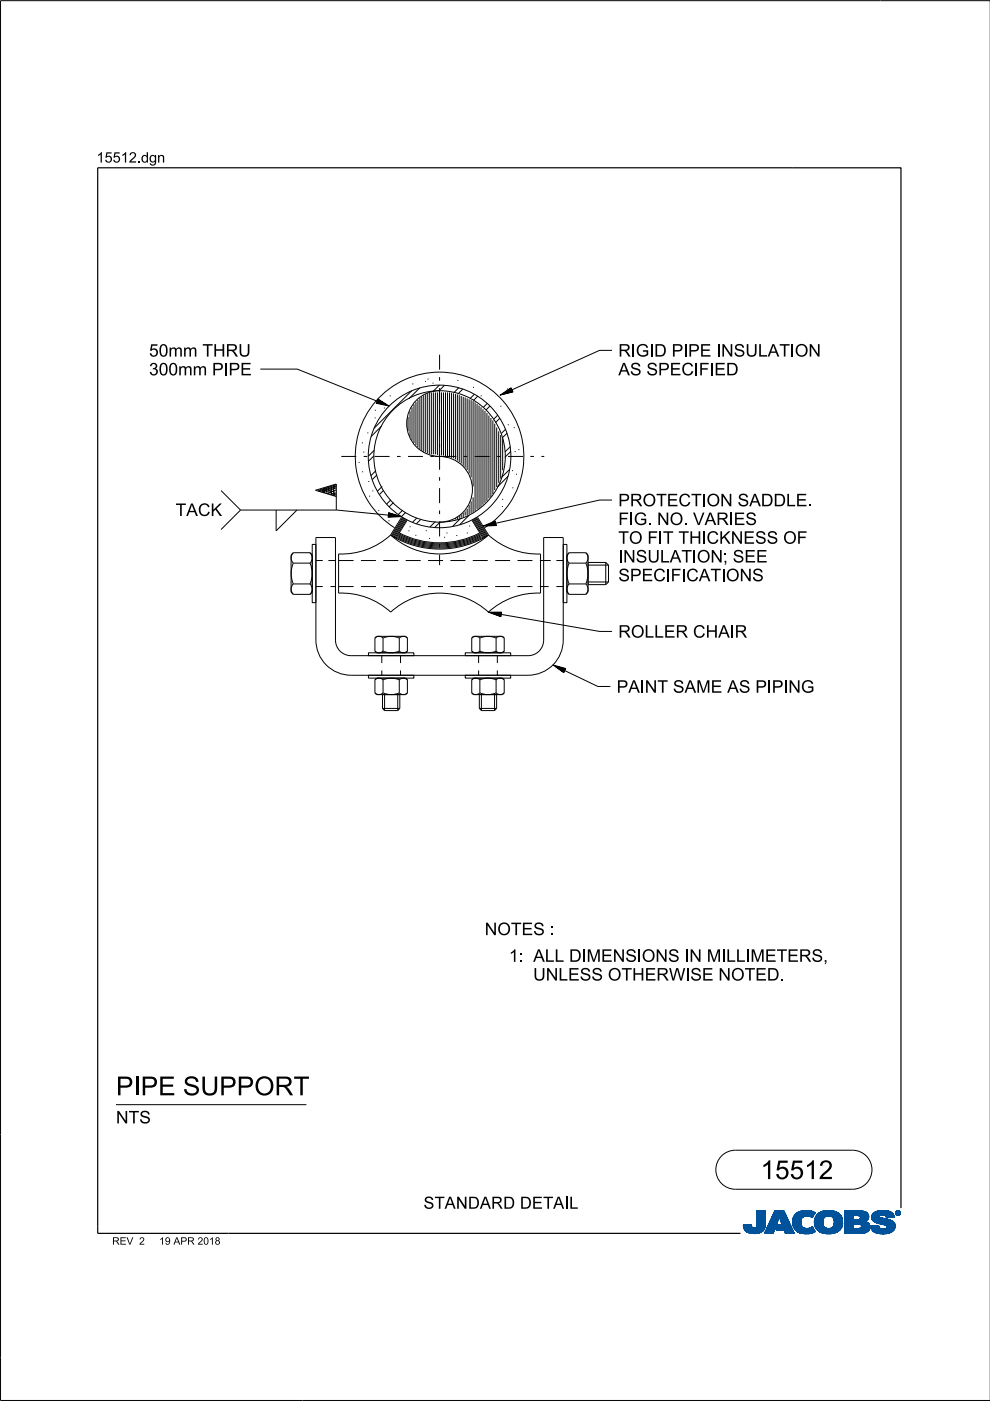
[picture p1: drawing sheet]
<svg xmlns="http://www.w3.org/2000/svg" width="210mm" height="297mm" viewBox="0 0 210 297" stroke-linecap="round" stroke-linejoin="round" font-family="sans-serif">
<defs><g id="words">
<g font-size="4">
<text x="24.6" y="232.2">PI</text>
<text x="29.8" y="232.2">PE SUPPORT</text>
<text x="161.3" y="250">15512</text>
</g>
<g font-size="2.6">
<text x="31.6" y="75.6">50mm TH</text>
<text x="47.8" y="75.6">RU</text>
<text x="131.1" y="75.6">RI</text>
<text x="134.8" y="75.6">GI</text>
<text x="138.7" y="75.6">D PI</text>
<text x="145.9" y="75.6">PE I</text>
<text x="152.9" y="75.6">N</text>
<text x="155.6" y="75.6">SULATI</text>
<text x="168.5" y="75.6">ON</text>
<text x="31.6" y="79.6">300mm PI</text>
<text x="48.5" y="79.6">PE</text>
<text x="131.1" y="79.6">AS SPECI</text>
<text x="148.2" y="79.6">FI</text>
<text x="151.5" y="79.6">ED</text>
<text x="131.1" y="107.3">PROTECTI</text>
<text x="149.8" y="107.3">ON</text>
<text x="156.4" y="107.3">SADDLE.</text>
<text x="37.2" y="109.4">TACK</text>
<text x="131.1" y="111.3">FI</text>
<text x="134.4" y="111.3">G.N</text>
<text x="142" y="111.3">O.VARI</text>
<text x="155.6" y="111.3">ES</text>
<text x="131.1" y="119.3">I</text>
<text x="131.1" y="115.3">TO FI</text>
<text x="134.8" y="119.3">SULATI</text>
<text x="140.6" y="115.3">T TH</text>
<text x="147.8" y="119.3">ON</text>
<text x="148.8" y="115.3">I</text>
<text x="149.8" y="115.3">CKN</text>
<text x="153.3" y="119.3">;SEE</text>
<text x="157.6" y="115.3">ESS OF</text>
<text x="131.1" y="123.2">SPECI</text>
<text x="142.2" y="123.2">FI</text>
<text x="145.5" y="123.2">CATI</text>
<text x="153.9" y="123.2">ON</text>
<text x="159.5" y="123.2">S</text>
<text x="131.1" y="135.2">ROLLER CH</text>
<text x="152.3" y="135.2">AI</text>
<text x="155.8" y="135.2">R</text>
<text x="130.7" y="146.9">PAI</text>
<text x="136.7" y="146.9">N</text>
<text x="139.4" y="146.9">T SAM</text>
<text x="150.7" y="146.9">E AS PI</text>
<text x="163.6" y="146.9">PI</text>
<text x="167.1" y="146.9">N</text>
<text x="169.8" y="146.9">G</text>
<text x="102.8" y="198.3">N</text>
<text x="105.4" y="198.3">OTES :</text>
<text x="107.9" y="203.9">1:ALLDI</text>
<text x="124.4" y="203.9">M</text>
<text x="127.4" y="203.9">EN</text>
<text x="132.6" y="203.9">SI</text>
<text x="136.1" y="203.9">ON</text>
<text x="146.2" y="203.9">N</text>
<text x="149.9" y="203.9">M</text>
<text x="154" y="203.9">L</text>
<text x="159.1" y="203.9">M</text>
<text x="162.2" y="203.9">ETERS,</text>
<text x="113" y="207.9">UN</text>
<text x="118.4" y="207.9">LESS OTH</text>
<text x="136.7" y="207.9">ERW I</text>
<text x="146.4" y="207.9">SE N</text>
<text x="155" y="207.9">OTED.</text>
<text x="24.6" y="238.2">N</text>
<text x="27.3" y="238.2">TS</text>
<text x="89.8" y="256.3">STAN</text>
<text x="99.2" y="256.3">DARD DETAI</text>
<text x="120.6" y="256.3">L</text>
</g>
<g font-size="2.2">
<text x="20.5" y="34.5">15512.</text>
<text x="29.9" y="34.5">dgn</text>
</g>
<g font-size="1.6">
<text x="23.8" y="263.9">REV</text>
<text x="29.5" y="263.9">2</text>
<text x="33.7" y="263.9">19APR 2018</text>
</g>
</g></defs>
<g fill="none" stroke="#00539a" stroke-width=".21">
<path d="M157.6 259.8h1.7M157.6 259.9h1.7M157.6 259.9l1.7 .1M157.6 260h1.8M158.1 259.7h1.2M159.3 259.7h-1.7l.1 .7M159.3 259.7h-.9M159.3 259.7l.1 .3M159.4 260l.1 .3M160.4 260l-.2 .3h2M160.5 259.6h1.8M160.5 259.6l-.1 .4"/>
<path d="M160.5 259.7h1.8M160.5 256.7v2.9M160.5 256.9h1.8M160.5 257.5h1.8M160.5 256.7h1.8v2.7M160.5 256.8h1.8M160.5 256.8l1.8 .1M160.5 256.9l1.8 .1M160.5 257h1.8M160.5 257.1h1.8M160.5 257.2h1.8M160.5 257.2l1.8 .1"/>
<path d="M160.5 257.3h1.8M160.5 257.4h1.8M160.5 257.4l1.8 .1M160.5 257.6h1.8M160.5 257.6l1.8 .1M160.5 257.7h1.8M160.5 257.8h1.8M160.5 257.9h1.8M160.5 258h1.8M160.5 258.1h1.8M160.5 258.1l1.8 .1M160.5 258.2h1.8"/>
<path d="M160.5 258.3h1.8M160.5 258.3l1.8 .1M160.5 258.4h1.8M160.5 258.5h1.8M160.5 258.5l1.8 .1M160.5 258.6h1.8M160.5 258.6l1.8 .1M160.5 258.7h1.8M160.5 258.8h1.8M160.5 258.9h1.8M160.5 259h1.8M160.5 259.1h1.8"/>
<path d="M160.5 259.2h1.8M160.5 259.3h1.8M160.5 259.8h1.8M162.2 260h-1.8M162.2 259.9v.3M162.2 259.9h-1.8M162.2 259.8h-1.7M162.3 259.4l-.1 .5M162.3 259.4v-2.7h-1.8v2.9M162.3 259.5h-1.8M162.3 259.6h-1.8M162.3 256.7l-1.8 .1"/>
<path d="M162.3 259.4h-1.8M163.7 258.1h3.1M163.7 258h3.1M163.7 257.9h3M163.8 257.8h2.9M163.8 257.7h2.9M163.8 257.7h2.8M163.9 257.6h2.7M163.9 257.5h2.7M164 257.4h2.5M164 257.3h2.5M164.1 257.2h2.3"/>
<path d="M164.1 257.1h2.3M164.1 257h2.3M164.2 257h2.1M164.2 256.9h2.1M164.2 256.8h2.1M164.3 256.7h1.9l2.2 4.8h-1.9l-.3-.8h-1.7l.4-1h1l-.7-1.7-1.3 3.5h-1.8zM164.5 260h-1.7M164.5 259.9l-1.7 .1M164.5 259.9h-1.7M164.5 259.8l-1.7 .1M164.6 259.8h-1.7M164.6 259.7l-1.7 .1"/>
<path d="M164.6 259.7h-1.7M164.6 259.6h-1.7M164.6 259.5l-1.6 .1M164.7 259.5h-1.7M164.7 259.4l-1.7 .1M164.7 259.4h-1.7M164.7 259.3l-1.6 .1M164.7 259.3h-1.6M164.8 259.2l-1.7 .1M164.8 259.2h-1.7M164.8 259.1l-1.6 .1M164.8 260h2.9"/>
<path d="M164.8 259.1h-1.6M164.8 259.9h2.9M164.8 259l-1.6 .1M164.9 259.9h2.7M164.9 259h-1.7M164.9 259.8h2.7M164.9 258.9h-1.6M164.9 258.8h-1.6M164.9 259.7h2.7M164.9 259.7l-.4 1 3.6 .1M165 258.7h-1.6M165 258.6l-1.6 .1"/>
<path d="M165 258.6h-1.6M165 258.5l-1.6 .1M165 258.5h-1.6M165.1 258.4l-1.6 .1M165.1 258.4h-1.6M165.1 258.3l-1.6 .1M165.1 258.3h-1.6M165.1 258.2l-1.5 .1M165.1 258.2h-1.5M165.2 258.1l-1.6 .1M165.2 258.1h-1.6M165.2 258l.7 1.7h-1"/>
<path d="M165.2 258l.7 1.7M165.3 258.1h1.5M165.3 258.1l1.6 .1M165.3 258.2h1.6M165.3 258.2l1.6 .1M165.3 258.3h1.6M165.4 258.3l1.6 .1M165.4 258.4h1.6M165.4 258.4l1.6 .1M165.4 258.5h1.6M165.4 258.5l1.7 .1M165.4 258.6h1.7"/>
<path d="M165.5 258.6l1.6 .1M165.5 258.7h1.6M165.5 258.8h1.7M165.5 258.9h1.7M165.6 258.9h1.6M165.6 259h1.7M165.6 259l1.7 .1M165.6 259.1h1.7M165.6 259.1l1.7 .1M165.7 259.2h1.7M165.7 259.2l1.7 .1M165.7 259.3h1.7"/>
<path d="M165.7 259.3l1.7 .1M165.7 259.4h1.7M165.8 259.4l1.7 .1M165.8 259.5h1.7M165.8 259.5l1.7 .1M165.8 259.6h1.7M166.2 256.7l2.2 4.8M166.2 256.8l-1.9-.1-2.2 4.8h1.8l1.3-3.5M168 258.9l.4 1.5M168 258.9h1.8M168 259h1.8M168 259.1h1.8"/>
<path d="M168 259.2h1.8M168 259.2l1.8 .1M168 259.3h1.8M168 259.3l1.8 .1M168.1 259.4h1.8M168.1 259.5h1.7M168.1 259.4l1.7 .1M168.1 259.5l1.8 .1M168.1 259.6h1.8M168.1 259.7h1.8M168.1 259.7l1.8 .1M168.1 259.8h1.8"/>
<path d="M168.1 259.8l1.8 .1M168.2 260h1.8M168.2 259.9h1.8M168.3 258l-.3 .9M168.9 257.3l-.6 .7M169.1 257.1h3.6M169.2 257h3.4M169.4 256.9h3.1M169.5 256.9h2.9M169.8 256.8h2.4M169.8 259.1a1.33 1.33 0 0 0 .8 1.4 1.33 1.33 0 0 0 1.5-.3l.2-.1M169.8 259.1h-1.8"/>
<path d="M169.8 259l-1.8 .1M169.9 258.8l-1.9 .1M169.9 258.8h-1.9M169.9 258.7h-1.9M169.9 258.6h-1.8M169.9 258.6l-1.9 .1M169.9 258.5l-1.8 .1M169.9 258.5h-1.8M169.9 258.4l-1.8 .1M170 258.4h-1.9M170 258.4l-.2 .7M170 258.3l-1.8 .1"/>
<path d="M170 258.3h-1.8M170 258.2l-1.8 .1M170.1 258.2h-1.9M170.1 258.1l-.1 .3M170.1 258.1l-1.9 .1M170.2 258.1h-2M170.3 258h-2.1M170.3 256.7l-1.4 .5M170.3 256.7h1.5M170.3 256.7a4 4 0 0 1 2.5 .4M170.4 258h-2.1M170.4 257.9h-2.1"/>
<path d="M170.6 257.8l-2.3 .1M170.6 257.9l-.5 .2M170.8 257.8h-2.5M171.5 256.7l-1.7 .1M171.5 256.7l.6 .1M171.7 257.8h.7M171.8 257.9h.6M171.9 258h.4M172.1 258.1h.2M172.2 258.1h.1M172.3 258h-.3M172.4 257.8h-.8"/>
<path d="M172.4 257.7l-4 .1M172.5 257.7h-4.1M172.5 257.6l-4 .1M172.5 257.6h-4M172.6 257h-3.3M172.6 257.5l-4.1 .1M172.6 257.5h-4M172.6 257.4l-4 .1M172.7 257.4h-4M172.7 259h1.8M172.7 259.2h1.8M172.7 259.3h1.8"/>
<path d="M172.7 259.3l1.8 .1M172.7 259.4h1.8M172.7 257.3l-3.9 .1M172.7 259.5h1.8M172.7 259.5l1.8 .1M172.7 259.6h1.8M172.7 259.7h1.8M172.7 258.6h1.8M172.7 257.3h-3.9M172.8 259.8h1.8M172.8 257.2l-3.9 .1M172.8 259.9h1.8"/>
<path d="M172.8 259.9l.3 .6M172.8 259.8l1.8 .1M172.8 259.9l1.8 .1M172.8 257.2h-3.9M172.8 260h1.8M172.8 257.1l-.6 1.1a1.75 1.75 0 0 0-1.6-.3M172.9 257.1l-3.9 .1M173 257.8l-.3 1.3h1.8M173 257.8h5.3M173.1 257.7h5.2M173.1 257.7h5.1M173.1 257.6h5.1"/>
<path d="M173.2 257.6h4.9M173.2 257.5h4.8M173.4 257.4h4.6M173.4 257.4h4.5M173.5 257.3h4.4M173.6 257.2l4.2 .1M173.6 257.2h4.1M173.7 257.1l4 .1M173.8 257.1h3.8M173.9 257h3.5M174 257h3.3M174.1 256.9h3.2"/>
<path d="M174.2 256.9h2.8M174.4 256.8h2.6M174.5 259h-1.8M174.5 259.2a1.15 1.15 0 0 0 1.3 1.3M174.5 259.2l-1.8-.1 .1 .8M174.5 258.9l-1.8 .1M174.5 258.9h-1.8M174.5 258.8l-1.8 .1M174.5 258.7l-1.8 .1M174.5 258.7h-1.8M174.5 258.6l-1.8 .1M174.5 258.5l-1.8 .1"/>
<path d="M174.6 258.5h-1.9M174.6 256.8h1.9M174.6 258.4l-.1 .8M174.6 258.4h-1.8M174.6 258.4l-1.9 .1M174.6 258.3l-1.8 .1M174.6 258.3h-1.8M174.7 258.2h-1.9M174.7 258.1l-.1 .3M174.8 258.1l-2 .1M174.8 258.1h-1.9M174.9 256.7a3.2 3.2 0 0 1 3.6 1.4l.1 .8-.1 1.1"/>
<path d="M174.9 258l-1.9 .1M175 258h-2M175.1 257.9l-.4 .2M175.1 257.9h-2.1M175.2 257.9h-2.2M175.5 256.7h.7M175.7 257.8l-.6 .1M175.7 257.8l.6 .1M175.7 257.8h-2.7M176 257.8h2.4M176.2 257.9h2.2M176.3 257.9l.5 .5"/>
<path d="M176.4 258h2M176.4 256.7h-1.5a2.68 2.68 0 0 0-1.9 1.1M176.5 258l2 .1M176.5 258.1h2M176.6 258.1h1.9M176.6 258.2h1.9M176.7 258.2l1.8 .1M176.7 258.3h1.8M176.7 258.3l1.9 .1M176.7 259.9h1.8M176.7 258.4h1.9M176.8 258.4l.1 .5"/>
<path d="M176.8 258.4l1.8 .1M176.8 258.5h1.8M176.8 258.6h1.8M176.9 258.8h1.7M176.9 258.8l1.8 .1M176.9 258.7h1.7M176.9 259.4h1.8M176.9 259.2l1.8 .1M176.9 259.1h1.8M176.9 259.2h1.8M176.9 258.9v.3M176.9 259.2a1.11 1.11 0 0 1-1.1 1.3"/>
<path d="M176.9 259h1.8M176.9 258.9h1.8M176.9 259.3h1.8M176.9 259.3l1.8 .1M178 257.4l-4.7 .1M178.4 257.9h-2.1l.5 .5M178.5 259.7l-1.7 .1M178.5 259.8l-1.8 .1M178.5 259.8h-1.7M178.5 260l-.2 .5M178.5 259.9l-1.8 .1M178.5 260h-1.8"/>
<path d="M178.6 259.7h-1.8M178.6 258.5l-1.8 .1M178.6 259.6h-1.8M178.6 259.5l-1.8 .1M178.6 259.5h-1.8M178.7 259.4h-1.8M179.1 259.7h1.8M179.1 259.5h5.2M179.1 256.9h4.4M179.1 257.5h5M179.1 256.8h4M179.1 256.8h3.4"/>
<path d="M179.1 257h4.5M179.1 257.1h4.7M179.1 257.1l4.7 .1M179.1 257.2h4.8M179.1 257.2l4.8 .1M179.1 257.3h4.8M179.1 257.3l4.9 .1M179.1 257.4h4.9M179.1 257.4l5 .1M179.1 257.6h5M179.1 257.6l5 .1M179.1 257.7h5"/>
<path d="M179.1 257.7l1.8 .1M179.1 257.8h1.8M179.1 257.9h1.8M179.1 258h1.8M179.1 258.1h1.8M179.1 258.2h1.8M179.1 258.3h1.8M179.1 258.4h1.8M179.1 258.5h1.8M179.1 258.5l1.8 .1M179.1 258.6h4.8M179.1 258.7h4.7"/>
<path d="M179.1 258.7h4.6M179.1 258.8h4.5M179.1 258.9h4.5M179.1 258.9h4.3M179.1 259h4.4M179.1 259l4.5 .1M179.1 259.1h4.6M179.1 259.1l4.7 .1M179.1 259.2h4.8M179.1 259.2l4.9 .1M179.1 259.3h5M179.1 259.3l5.1 .1"/>
<path d="M179.1 259.4h5.1M179.1 259.4l5.1 .1M179.1 259.5l1.8 .1M179.1 259.6h1.8M179.1 259.8h1.8M179.1 259.9h1.8M179.1 260h1.8M180.9 257.7v.9M181.8 259.5h-.9v1v-1M181.8 259.5h.2M181.8 259.5l.8 .3M182.1 257.7l2.1 .1"/>
<path d="M182.2 257.8h2M182.2 259.5l2.1 .1M182.3 258.5h1.7M182.3 258.5l-1.4 .1M182.3 257.9h1.9M182.4 257.9h1.8M182.4 257.9v.1M182.4 257.9l-.4-.2h-1.1v.9M182.4 258h1.8M182.4 258v.3M182.4 258.3l-.1 .2M182.4 259.6h1.9"/>
<path d="M182.4 258.1h1.8M182.4 258.1l1.8 .1M182.4 258.2h1.8M182.5 259.7h1.9M182.5 256.9l1.1 .1M182.5 259.7l1.9 .1M182.6 259.8h1.8M182.6 259.8v.4l-.2 .2M182.7 259.9h1.7M182.9 256.8h-3.8v4.7M183.3 256.9l-4.2-.1v4.7M183.6 257l.4 .4"/>
<path d="M183.9 259.2l.2 .2M184 258.5l-2.1 .1M184 258.5h-1.8M184 257.4l.1 .2M184.1 258.4l-.8 .6 .6 .2M184.1 258.4h-1.8M184.1 258.3l-1.7 .1M184.1 258.3h-1.7M184.1 257.6l.1 .6M184.1 258.2l-1.7 .1M184.1 259.4l.3 .5v.6M184.2 258.2l-.1 .2"/>
<path d="M184.2 258h-1.8M184.4 259.9h-1.7M184.5 260h-1.8M184.6 259.9v.2M184.6 259.9h1.7M184.6 260h1.7M184.8 258.1h1.7M184.8 258l.2 .7M184.8 258h1.7M184.8 258.3h2.5M184.8 258.3l2.8 .1M184.8 258.1l1.8 .1"/>
<path d="M184.8 258.2h2M184.8 258.4h3M184.8 258.4l3.2 .1M184.9 258.2l2.1 .1M184.9 257.6h4.6M184.9 258.5h3.4M184.9 258.5l3.6 .1M184.9 258.6h3.7M184.9 257.5h4.5M185 257.5h4.4M185 258.6l3.7 .1M185 258.7h3.9"/>
<path d="M185 258.7l.6 .4M185 257.4h4.3M185 257.4h4.4M185.1 258.7l3.9 .1M185.1 258.8h.7M185.1 257.3h4.1M185.2 258.9h.6M185.2 258.9l4.1 .1M185.3 257.2h3.9M185.3 259h4M185.3 257.1l3.8 .1M185.4 257.1h3.7"/>
<path d="M185.4 259l4 .1M185.5 257h3.5M185.5 259.1h4M185.6 259.1l3.9 .1M185.6 259.1l.5 .2M185.7 259.2h3.9M185.7 256.9h3M185.8 259.2l3.8 .1M185.8 258.9h3.4M185.9 258.8h3.2M185.9 256.8h2.7M185.9 256.8l-.8 .5-.3 .7"/>
<path d="M185.9 256.8l.7-.1a3.3 3.3 0 0 1 2.7 .6h-4.2M186 259.3h3.6M186.1 256.8h2.3M186.1 259.4h3.6M186.1 259.3l1.5 .4 .4 .2M186.3 259.8l-.5 .1M186.3 259.8l-1.7 .1M186.3 259.8v.3M186.3 259.4h3.4M186.4 257.9h-1.6M186.4 257.9l.1 .1M186.5 257.9h-1.7"/>
<path d="M186.5 257.8h-1.7M186.5 258v.1M186.5 257.8l-.1 .1M186.5 257.7h-1.6M186.5 259.4l3.2 .1M186.5 258.1l.1 .1M186.6 257.6l-1.7 .1M186.6 258.2l.4 .1M186.7 256.7h.8M186.7 259.5h3M186.8 257.6h-1.9M186.9 259.5l2.9 .1"/>
<path d="M187 258.3l1.7 .4 .9 .6M187.2 259.6h2.6M187.3 257.6h2.2M187.4 259.7h2.4M187.6 257.6l1.9 .1M187.6 259.7h2.2M187.6 257.7h2M187.7 257.7a1.07 1.07 0 0 0-1.2 .1M187.7 257.7l.1 .1M187.7 257.8h1.9M187.8 257.8h1.7M187.8 256.7h-1.3"/>
<path d="M187.8 257.8l.1 .4M187.8 257.9h1.7M187.8 257.9h1.8M187.9 258h1.7M187.9 258l1.7 .1M187.9 258.1h1.1M187.9 258.1h1.7M187.9 259.9h1.9M188 259.9l.1 .2M188 260h1.8M188.1 257h-2.6M188.2 257h.6"/>
<path d="M188.7 256.9h-2.9M189.3 257.3l.3 .8-1.7 .1M189.6 259.3l.2 .4v.6M189.8 259.9l-1.8 .1M189.8 259.8h-2.1M189.8 259.8h-1.9M189.9 257.2v.1M189.9 257.1h.1M189.9 257.2h.1M189.9 257.3h.1M189.9 257.3l.2 .3M190 257.4h.1"/>
<path d="M190 257.4l.1 .1M190 257.5h.2M190 257.2v.1M190 257.2l.2 .3M190 257.3l.2 .2M190 257.1h-.1M190 257h-.1M190.1 257h-.2M190.1 257.5l.2 .1M190.1 256.9h-.1M190.1 257.6h.6M190.2 256.8l-.1 .1"/>
<path d="M190.2 257.5l.2 .1M190.2 257.5l-.1 .1M190.2 257.6h.4M190.2 256.9h.4M190.2 256.9h.4l-.1 .3 .2 .3-.3-.3-.2 .3zM190.2 256.9v.6l.1-.3 .3 .3M190.2 257h.4M190.2 257.1h.1M190.2 257.1h.5M190.2 257.2h.5M190.2 257.2l.3 .1M190.2 257.3h.1"/>
<path d="M190.2 257.4h.1M190.2 257.4l.1 .1M190.2 256.8h-.1M190.3 257h.2v.1l-.2 .1zM190.3 257v.2M190.3 257h-.1M190.4 257.2l.2 .3M190.4 257.6h.1M190.4 256.8h-.2l-.2 .4M190.4 256.7a.5 .5 0 0 1 .5 .5 .5 .5 0 0 1-.5 .5M190.4 256.8l.4 .2v.2M190.4 256.7a.5 .5 0 0 0-.5 .5 .5 .5 0 0 0 .5 .5l-.3-.1"/>
<path d="M190.4 256.8l.3 .1 .1 .3M190.4 256.7l-.4 .2-.1 .3M190.4 256.7v.1M190.4 257.6v.1M190.4 256.7l.3 .1 .2 .4M190.4 257h-.1l.1 .2M190.4 257l.2 .1-.2 .1M190.4 257h.1M190.5 257.3h.1M190.5 257.3l.1 .1M190.5 257.2l.2 .3M190.5 257.4h.1"/>
<path d="M190.5 257.1h.2M190.5 257.4l.2 .1M190.5 257l-.1 .2M190.5 256.7h-.3M190.6 257.5h.2M190.6 256.8h.1M190.6 257.1l-.1 .1M190.7 257.1h-.1M190.7 257.1l-.2 .1M190.7 257.1l-.5-.2v.6l.1-.3M190.7 257h-.1M190.7 256.8l.1 .1"/>
<path d="M190.7 256.8h-.6M190.7 256.9h.2M190.8 257h.1M190.8 257.6h-.2M190.8 257.2v.2l-.4 .2M190.8 257.2l-.1 .3-.3 .1M190.8 257.1h.1M190.8 257.2h.1M190.9 257.4l-.2 .1M190.9 257.4h-.1M190.9 257.3l-.1 .1M190.9 257.3h-.1"/>
<path d="M190.9 257.2h.1M190.9 257.2l-.1 .3-.4 .2M190.9 257.1h-.1M157.7 260.1h1.7M157.7 260l1.7 .1M157.7 260.2h1.8M157.7 260.2l1.8 .1M157.7 260.3h1.8M157.7 260.3l1.9 .1M157.7 260.4h4.4M157.7 260.4l.4 .5M157.7 260.4l4.4 .1"/>
<path d="M157.8 260.5h4.3M157.8 260.6h4.3M157.8 260.7h4.2M157.9 260.7h4.1M157.9 260.8h4M158 260.8h3.9M158 260.9h3.9M158.1 260.9h3.3M158.1 261h3.6M158.2 261h3.5M158.3 261.1h3.2M158.4 261.2h3.1"/>
<path d="M158.5 261.2h2.9M158.6 261.3h2.7M158.7 261.4h2.4M158.8 261.4h2.1M159.1 261.5h1.6M159.5 260.3l.3 .1 .4-.1M159.7 261.5h.7M160.9 261.4h.1M161.5 260.9h.2M161.6 261.1h-3.3M162.1 260.3l-2 .1M162.2 260.2l-1.9 .1"/>
<path d="M162.2 260.2a2.25 2.25 0 0 1-2.8 1.3l-.9-.2-.4-.4M162.2 260.2h-1.9M162.2 260.1l-1.8 .1M162.2 260.1h-1.8M162.2 260l-1.8 .1M164 261.4h-1.9M164 261.3l-1.9 .1M164 261.3h-1.8M164 261.2l-1.8 .1M164 261.2h-1.8M164.1 261.1l-1.9 .1M164.1 261.1h-1.8"/>
<path d="M164.1 261l-1.8 .1M164.1 261h-1.8M164.1 260.9l-1.8 .1M164.2 260.9h-1.8M164.2 260.8l-1.8 .1M164.2 260.8h-1.8M164.2 260.7l-1.8 .1M164.2 260.7h-1.7M164.2 260.6l-1.7 .1M164.3 260.6h-1.8M164.3 260.5h-1.8M164.3 260.4l-1.7 .1"/>
<path d="M164.3 260.4h-1.7M164.3 260.3l-1.7 .1M164.4 260.3h-1.8M164.4 260.2l-1.7 .1M164.4 260.2h-1.7M164.4 260.1l-1.7 .1M164.4 260.1h-1.7M164.5 260l-1.8 .1M164.5 260.7h3.5M164.6 260.7h3.4M164.6 260.6h3.4M164.6 260.5h3.4"/>
<path d="M164.6 260.5h3.3M164.6 260.4h3.3M164.7 260.4h3.2M164.7 260.3h3.2M164.7 260.3h3.1M164.7 260.2h3.1M164.8 260.1h3M164.8 260.1h2.9M166.3 260.8h1.8M166.3 260.8l1.8 .1M166.3 260.9h1.8M166.3 260.9l1.8 .1"/>
<path d="M166.3 261h1.9M166.3 261l1.9 .1M166.4 261.1h1.8M166.4 261.1l1.8 .1M166.4 261.2h1.9M166.4 261.2l1.9 .1M166.4 261.3h1.9M166.5 261.3l1.8 .1M166.5 261.4h1.9M166.5 261.5h1.9M166.5 261.5l-.3-.8 .3 .8h1.9M168.2 260l1.9 .1"/>
<path d="M168.2 260.1h1.9M168.2 260.1l1.9 .1M168.2 260.2h2M168.3 260.2l2 .1M168.3 260.3h2.1M168.3 260.3l2.2 .1M168.3 260.4h2.5M168.4 260.4l.6 .7M168.4 260.4l4.1 .1M168.5 260.5h4M168.5 260.6h4M168.6 260.7h4"/>
<path d="M168.6 260.7l4 .1M168.7 260.8h3.9M168.7 260.8l4 .1M168.8 260.9h3.9M168.9 260.9l3.8 .1M168.9 261h3.9M169 261l3.8 .1M169 261.1h3.9M169 261.1a4.2 4.2 0 0 0 3.8 0M169.1 261.1h3.8M169.2 261.2h3.5M169.3 261.3h3.2"/>
<path d="M169.5 261.4h2.8M169.6 261.4h2.6M170 261.5h2M170.6 261.6h.4M171.5 260.4h.9M171.6 260.4h.8M171.8 261.5h-1.5M171.8 260.3h.6M172 260.3h.3M172 260.2h.3M172.1 260.2h.2M172.2 260.1h.1"/>
<path d="M172.3 260.1l.6 1M172.6 261.2l-3.3 .1M172.8 260.1h1.9M172.9 260.1l1.9 .1M172.9 260.2h1.9M172.9 260.2l2 .1M172.9 260.3h2.2M173 260.3l2.1 .1M173 260.4h2.4M173 260.4h5.3M173.1 260.5h5.2M173.1 260.5l.7 .6 .8 .4"/>
<path d="M173.1 260.6h5.2M173.2 260.6h5M173.3 260.7h4.9M173.3 260.7h4.8M173.3 260.8h4.7M173.4 260.9h4.5M173.5 260.9h4.4M173.5 261h4.3M173.6 261h4.2M173.7 261.1h4M173.8 261.1h3.8M173.8 261.2h3.7"/>
<path d="M174 261.2h3.4M174.2 261.4h2.9M174.3 261.4h2.7M175.1 261.5h1.4M175.3 261.6h.4M176.6 260.2h1.9M177 261.4l-1 .2-1.4-.1h2.2M177.3 261.3h-3.3M178.1 260.8h-4.8M178.3 260.5l-.6 .6-.7 .3M178.3 260.4h-2.2M178.4 260.3l-2.2 .1"/>
<path d="M178.4 260.3h-2l-.6 .2M178.5 260.2l-2.1 .1M178.5 260.2h-2M178.5 260.1h-1.9M178.5 260l-1.9 .1M179.1 261.5h3.4M179.1 260.1h1.8M179.1 260.1l1.8 .1M179.1 260.2h1.8M179.1 260.2l1.8 .1M179.1 260.3h1.8M179.1 260.4h1.8"/>
<path d="M182.3 260.4h2.1M182.4 260.4h2M182.4 260.4l-.6 .1M183.1 261.4l-4 .1M183.4 261.3l-4.3 .1M183.5 261.3h-4.4M183.7 261.3h-.1M183.7 261.2l-4.6 .1M183.8 261.2h-4.7M183.9 261.1l-4.8 .1M184 261.1h-4.9M184 261l-4.9 .1"/>
<path d="M184.1 261l-.8 .4-1.1 .1M184.1 261h-5M184.1 260.9l-5 .1M184.2 260.9h-5.1M184.2 260.8l-5.1 .1M184.3 260.8h-5.2M184.3 260.7l-5.2 .1M184.3 260.7h-5.2M184.4 260.6l-5.3 .1M184.4 260.6h-5.3M184.4 260.5h-5.3M184.4 260.5l-.3 .5"/>
<path d="M184.4 260.4l-5.3 .1M184.5 260l-1.8 .1M184.5 260.2l-2 .1M184.5 260.3h-2M184.5 260.1h-1.9M184.5 260.2h-1.9M184.6 260.1l.1 .3M184.6 260.1h1.7M184.6 260.1h1.8M184.6 260.1l1.8 .1M184.6 260.2h1.8M184.6 260.2l1.8 .1"/>
<path d="M184.7 260.3h1.8M184.7 260.3l1.8 .1M184.7 260.4a2.52 2.52 0 0 0 2.7 1.2M184.7 260.4h1.9M184.7 260.5h2M184.7 260.5h2.1M184.8 260.6h2.1M184.8 260.6h4.8M184.8 260.7h4.7M184.9 260.8h4.6M184.9 260.8h4.5M185 260.9h4.4"/>
<path d="M185.1 260.9h4.3M185.1 261h4.3M185.2 261.1h4M185.2 261.1h3.9M185.3 261.2h3.7M185.4 261.2h3.5M185.5 261.3h3.4M185.7 261.3h3.1M185.8 261.4h2.7M185.9 261.5h2.4M186.3 260.1a1.08 1.08 0 0 0 1.4 .5M186.4 261.5h1.6"/>
<path d="M186.6 261.6h.9M188 260.4h1.8M188 260.4l-.3 .2M188.1 260.3h1.7M188.1 260.1l-.1 .3M188.1 260.2h1.7M188.3 261.5l-.9 .1M188.9 261.3l-.6 .2M189.3 261.1h-4.1M189.4 260.9l-.5 .4M189.6 260.7h-4.8M189.7 260.6h-2"/>
<path d="M189.7 260.5h-1.9M189.7 260.5h-1.8M189.7 260.4h-1.7M189.7 260.3h-1.6M189.8 260.2h-1.7M189.8 260.3l-.4 .6M189.8 260.1h-1.7M189.8 260h-1.7"/>
<circle cx="190.4" cy="257.2" r=".51"/>
<circle cx="190.4" cy="257.2" r=".42"/>
</g>
<path d="M93.2 75.2v44.6M72.4 96.8h43" fill="none" stroke="#000" stroke-width=".21" stroke-dasharray="3.2 1.6 .8 1.6" stroke-linecap="butt"/>
<g fill="none" stroke="#000" stroke-width=".21">
<path d="M210 .1h-209.9v296.8h209.9M55.2 78.3h7.8l17.6 7h-.3v-.2l.7 .4-.8-.2 .1-.4 1.2 .7-1.4-.3 .1-.6 1.8 1.1-2.1-.4 .2-.8 2.4 1.5-2.7-.6 .3-.9M129.8 74.3h-2.7l-19.2 8.6 .2-.1 .2 .1-.8 .2 .7-.5 .2 .4-1.3 .4 1.2-.9 .3 .6-2 .5 1.7-1.2 .4 .7-2.7 .7 2.3-1.6 .4 .9M76.1 97.9v.2M76.8 93.8v.2M76.9 99.9v.2M77.1 95.8v.2M78 91.7v.2M79.2 96.7l-1.1 1.1M79.3 95.5l-1.2 1.2M79.5 88.5v.2M79.6 86.9v.2"/>
<path d="M79.7 99.8l-1.1 1.1M80.9 90.3l-2.2 2.3M81.5 86.4v.2M82.7 83.8v.2M86.5 88.4v3M86.9 87.2v5.5M87.3 82.8l-8 8M87.4 86.4v7M87.5 81.3v.2M87.8 85.7v8.2M88.2 85.3v9.1M88.6 84.8v10.1"/>
<path d="M89 82.2l-2.3 2.3M89 84.4v10.8M89.4 84.1v11.5M89.8 83.8v12M90.2 80.8v.1M90.3 83.6v12.4M90.7 83.4v12.8M90.7 80.3v.2M91.1 83.2v13.1M91.5 83.2v13.1M91.8 81.1v.2M91.9 83.2v13.1"/>
<path d="M92.1 96.8h2.2M92.4 83.2v13.1M92.8 83.2v13.3M93.2 81.6l-1.4 1.4M93.2 83.2v13.4M93.3 82.8a7 7 0 0 0-7.1 7.3 7 7 0 0 0 7.7 6.7 7 7 0 0 1 6.3 7.3 7 7 0 0 1-7 6.6M93.6 83.2v13.4M94 83.2v13.4M94.3 81.7l-1.2 1.1M94.5 83.2v13.5M94.9 83.2v13.5M95.3 83.2v13.6"/>
<path d="M95.7 83.3v13.8M96.1 83.4v13.8M96.6 83.5v13.9M97 83.6v14.1M97.1 80.6v.2M97.3 82.2l-1.1 1.1M97.4 83.8v14.2M97.8 84v14.3M98.1 82.5l-1 1M98.2 84.1v14.6M98.6 84.3v14.8M99 84.5v15.2"/>
<path d="M99.5 84.7v15.7M99.9 84.8v16.4M100.3 85v18.1M100.4 82v.2M100.6 83.6l-.9 .9M100.7 85.3v23M101.1 85.7v22.3M101.3 84l-.9 .9M101.6 86v21.8M102 86.4v21.1M102 83.8v.2M102.4 86.8v20.2"/>
<path d="M102.8 87.2v19.4M103.2 87.6v18.6M103.3 85.5l-.8 .9M103.7 88.1v17.5M103.9 86.1l-.9 .9M104 82.5v.2M104.1 88.6v16.8M104.5 89.1v15.6M104.9 89.8v14.1M105.3 90.6v12.6M105.5 88l-.8 .9M105.7 91.5v10.9"/>
<path d="M106 88.7l-1 .9M106.2 92.2v9.3M106.2 86v.2M106.6 93v6.7M107.2 91l-.9 .9M107.5 82.5h.2M107.5 91.9l-1 .9M107.8 90v.2M108.1 99.5l-1.7 1.7M108.2 94.7l-1.1 1.1M108.3 95.7l-1.3 1.3M108.6 99.7v.2"/>
<path d="M109 90.6v.2M109.2 95.6v.2M110 95.2v.2M46.9 104l4.1 4.1M51 108.1h20.4l11.9 1.2M51 108.1l-4.1 4.2M58.5 108.1v4.5l4.5-4.5M62.2 117.2a1.53 1.53 0 0 0 0 2.2M62.2 119.4l-.5 1.9 .1 1.3 .4 1.2M62.2 117.2l-.5 .5v7.8l.5 .5M62.2 117.2h3.5M65.7 117.2a1.53 1.53 0 0 1 0 2.2h-3.5"/>
<path d="M65.7 119.4l.5 1.9-.1 1.3-.4 1.2M65.7 117.2l.5 .5v7.8l-.5 .5M66.2 115.4h.8v12.4h-.8zM67 118.8h1.4M67.9 103.6l-.1 .6M68.6 103.4l-.1 1M68.8 103.4v1.1M69.2 103.2l.1 1.5M69.6 118.8h1.5M69.7 103.1v1.7M70.2 103l.1 2M70.7 102.8l.1 2.3"/>
<path d="M71 104.4l-1-.3v.4l1.1 .4M71.1 114h-4.1v21.7a7.5 7.5 0 0 0 7.4 7.5h37.6a7.5 7.5 0 0 0 7.4-7.5v-21.7h-4.1v21.7a3.3 3.3 0 0 1-3.3 3.3h-37.6a3.3 3.3 0 0 1-3.3-3.3v-21.7M71.3 103l-3.6 1.2M71.3 102.8l-3.9 1.3M71.3 103.2l-3.2 1.1M71.3 103.9l-2 .8M71.3 104.9l-.6 .2M71.3 103.4l-2.7 1.1M71.3 104.5l-1.3 .4M71.3 105.3l-4.4-1.4 4.4-1.3v5.5M78.2 102v.2M78.4 105.1v.2"/>
<path d="M79.1 104v.2M79.9 100.7l-1 1M80.3 108.2v.2M81 103.1l-1 1M81.3 104l-.9 .9M82.4 108.7l-.1 1 2.8-.2-2.7-.8v.9l2.1-.2-2-.6v.6h1.5l-1.4-.4v.4l.9-.1-.8-.2 .1 .2h.3l-.7-.1M82.5 110.3v.2M82.8 113.4a15.4 15.4 0 0 0 20.7 0M82.8 113.4a15.5 15.5 0 0 1-11 4.1v8.3a15.5 15.5 0 0 1 11 4M82.9 106l-.9 .9M83.4 106.6l-.9 .9M83.7 111.9a17.9 17.9 0 0 1-4-26.8 17.9 17.9 0 0 1 27 0 17.9 17.9 0 0 1-4 26.8"/>
<path d="M84.2 114a19.4 19.4 0 0 0 18 0M84.3 113.8a19.2 19.2 0 0 0 17.8 0M84.4 113.6a19 19 0 0 0 17.6 0M84.5 113.4a18.8 18.8 0 0 0 17.4 0M84.6 113.2a18.6 18.6 0 0 0 17.2 0M84.7 113a18.3 18.3 0 0 0 17 0M85.1 109.7l-2.3 3.7M85.4 108.2l-.9 .9M85.4 109.7l-2.4 3.8M85.6 109.8l-2.4 3.9M85.8 109.9l-2.4 3.9M86 110l-2.4 3.9"/>
<path d="M86 108.6l-.9 .9M86.2 110.2l-2.4 3.8M86.3 110.3l-2.3 3.8M86.7 112.4v.2M87 111.6v.2M88.2 113.4v.2M88.4 109.8l-.9 .9M89.2 110.1l-.9 1M90.4 112.4v.2M91.1 114.1v.2M92.3 110.6l-1.2 1.1M93.4 110.6l-1.2 1.2"/>
<path d="M94.3 113.8v.2M94.8 112.9v.2M96.6 109.8v.3M96.8 113.4v.2M97 109.6v.4M97.4 109.4v.5M97.7 109.9l-1.7 1.7M97.8 109.1v.7M98.2 108.8v.9M98.6 108.4v.9M99 107.9v1.4M99.1 112.9v.2"/>
<path d="M99.5 109.2l-2.1 2.1M99.5 107.1v2M99.6 111.4v.2M99.9 106.3v2.5M100.1 110.3l2.3 3.8M100.2 110.2l2.4 3.8M100.3 105.4v3.3M100.4 110l2.4 3.9M100.6 109.9l2.4 3.9M100.8 109.8l2.4 3.9M101 109.7l2.4 3.8M101.3 109.7l2.3 3.7"/>
<path d="M103.6 113.4a15.5 15.5 0 0 0 11 4.1v8.3a15.5 15.5 0 0 0-11 4M103.6 113.5a19.7 19.7 0 0 1-20.8 0M106.5 107.3v.2M106.6 105.8v.2M107.7 101l-2.2 2.2M108.7 103.3v.2M109.5 100.4v.2M114.6 118.8h2.2M118 118.8h1.4M119.4 115.4h.8v12.4h-.8zM120.7 117.2a1.53 1.53 0 0 0 0 2.2h3.5M120.7 119.4l-.4 1.2-.1 1.3 .5 1.9"/>
<path d="M120.7 117.2h3.5M120.7 117.2l-.5 .5v7.8l.5 .5M124.2 117.2a1.53 1.53 0 0 1 0 2.2M124.2 119.4l.4 1.2 .1 1.3-.5 1.9M124.2 117.2l.5 .5v7.8l-.5 .5M124.7 119.2h3.7M124.7 119.8h4.3M128.4 119.2v4.8M128.4 119.2l.6 .6M129 119.8v3.6M129.8 106h-2.7l-22.7 5.1 .3-.1 .1 .2h-.8l.8-.3 .1 .4h-1.4l1.3-.5 .3 .6h-2.1l1.9-.8 .3 .8-2.8 .1 2.6-1 .2 .9M62.2 123.8a1.53 1.53 0 0 0 0 2.2"/>
<path d="M62.2 126h3.5M62.2 123.8h3.5M65.7 123.8a1.53 1.53 0 0 1 0 2.2M67 124.4h1.4M70.1 124.4h1M78.1 138.4h9.7v.6h-9.7zM79.5 138a1.19 1.19 0 0 0 1.7 0M79.5 135.3v2.7M79.5 138l.4 .4h6.1l.4-.4M79.5 135.3l.4-.4h6.1l.4 .4M79.5 135.3a1.19 1.19 0 0 1 1.7 0M81.2 138a4.2 4.2 0 0 0 3.5 0"/>
<path d="M81.2 135.3v2.7M81.2 135.3a4.2 4.2 0 0 1 3.5 0M82.8 129.8a15.4 15.4 0 0 1 20.7 0M84.7 138a1.19 1.19 0 0 0 1.7 0M84.7 135.3v2.7M84.7 135.3a1.19 1.19 0 0 1 1.7 0M86.4 135.3v2.7M98.6 138.4h9.7v.6h-9.7zM100 138a1.19 1.19 0 0 0 1.7 0M100 135.3v2.7M100 138l.4 .4h6.1l.4-.4M100 135.3l.4-.4h6.1l.4 .4"/>
<path d="M100 135.3a1.19 1.19 0 0 1 1.7 0v2.7M101.7 138a4.2 4.2 0 0 0 3.5 0M101.7 135.3a4.2 4.2 0 0 1 3.5 0M105.2 138a1.19 1.19 0 0 0 1.7 0M105.2 135.3v2.7M105.2 135.3a1.19 1.19 0 0 1 1.7 0M106.2 130.7l.2-.9h-2.8l2.6 .9v-.8h-2.1l2 .7v-.6h-1.5l1.4 .5v-.4h-.9l.8 .2v-.2h-.3l21.5 3.8h2.7M106.9 135.3v2.7M114.6 124.4h1.7M118 124.4h1.4M120.7 123.8a1.53 1.53 0 0 0 0 2.2M120.7 126h3.5"/>
<path d="M120.7 123.8h3.5M124.2 123.8a1.53 1.53 0 0 1 0 2.2M124.7 123.4h4.3M124.7 124h3.7M129 123.4l-.6 .6M78.1 143.2h9.6v.6h-9.6zM79.5 146.9a1.19 1.19 0 0 0 1.7 0M79.5 144.1l.4-.3h6.1l.4 .3M79.5 146.9l.4 .4h6.1l.4-.4M79.5 144.1v2.8M79.5 144.1a1.19 1.19 0 0 1 1.7 0M81.1 150.2l.4 .5"/>
<path d="M81.1 150.2h3.7M81.1 147.3v2.9M81.2 146.9a4.2 4.2 0 0 0 3.5 0M81.2 144.1v2.8M81.2 144.1a4.2 4.2 0 0 1 3.5 0M81.5 147.3v3.4M81.5 150.7h2.8M84.3 147.3v3.4M84.7 146.9a1.19 1.19 0 0 0 1.7 0M84.7 144.1v2.8M84.7 144.1a1.19 1.19 0 0 1 1.7 0M84.8 147.3v2.9"/>
<path d="M84.8 150.2l-.5 .5M86.4 144.1v2.8M98.6 143.2h9.7v.6h-9.7zM100 146.9a1.19 1.19 0 0 0 1.7 0M100 144.1l.4-.3h6.1l.4 .3M100 146.9l.4 .4h6.1l.4-.4M100 144.1v2.8M100 144.1a1.19 1.19 0 0 1 1.7 0v2.8M101.6 150.2h3.7M101.6 147.3v2.9M101.6 150.2l.5 .5M101.7 146.9a4.2 4.2 0 0 0 3.5 0"/>
<path d="M101.7 144.1a4.2 4.2 0 0 1 3.5 0M102.1 150.7h2.8M102.1 147.3v3.4M104.9 147.3v3.4M105.2 146.9a1.19 1.19 0 0 0 1.7 0M105.2 144.1v2.8M105.2 144.1a1.19 1.19 0 0 1 1.7 0M105.3 150.2l-.4 .5M105.3 147.3v2.9M106.9 144.1v2.8M119.5 142.6l.4-.9-2.7-.7 2.3 1.6 .3-.8-2-.5 1.7 1.2 .1-.6-1.4-.4 1.2 .8 .1-.4-.8-.2 .6 .4 .1-.2h-.3l7.7 3.6h2.6M24.6 234.2h40.4"/>
<path d="M153 245.1l1.3-.9 1.6-.3h24.8a4.1 4.1 0 0 1 4.2 4.1 4.1 4.1 0 0 1-4.2 4.1h-24.8a4.1 4.1 0 0 1-3.8-2.5 4.1 4.1 0 0 1 .9-4.5z"/>
<circle cx="93.2" cy="96.8" r="13.9"/>
<circle cx="93.2" cy="96.8" r="15.1"/>
</g>
<path d="M71.8 118.8h42.8M71.8 124.4h42.8" fill="none" stroke="#000" stroke-width=".21" stroke-dasharray="3.2 1.6" stroke-linecap="butt"/>
<path d="M80.9 139v4.2M84.9 139v4.2M101.5 139v4.2M105.4 139v4.2" fill="none" stroke="#000" stroke-width=".21" stroke-dasharray="1.6 1.6" stroke-linecap="butt"/>
<path d="M167.9 35.6h-147.2v225.9h136.3M168 35.6h23v220.5" fill="none" stroke="#000" stroke-width=".25"/>
<g fill="#000">
<path d="M142.1 201.4a1.02 1.02 0 0 1 1.7 .6l-.3 .1a.63 .63 0 0 0-.6-.6 .63 .63 0 0 0-.6 .6l.1 .1a1.54 1.54 0 0 1 1.5 1 1.08 1.08 0 0 1-1.1 .8 1.08 1.08 0 0 1-1-.9l.3-.1a.73 .73 0 0 0 .7 .7 .73 .73 0 0 0 .7-.6l-.3-.3a.98 .98 0 0 1-1.2-1.2z" fill-rule="evenodd"/>
<path d="M156.3 201.3h.3v2.3h1.3v.3h-1.6z" fill-rule="evenodd"/>
</g>
<use href="#words"/>
</svg>
